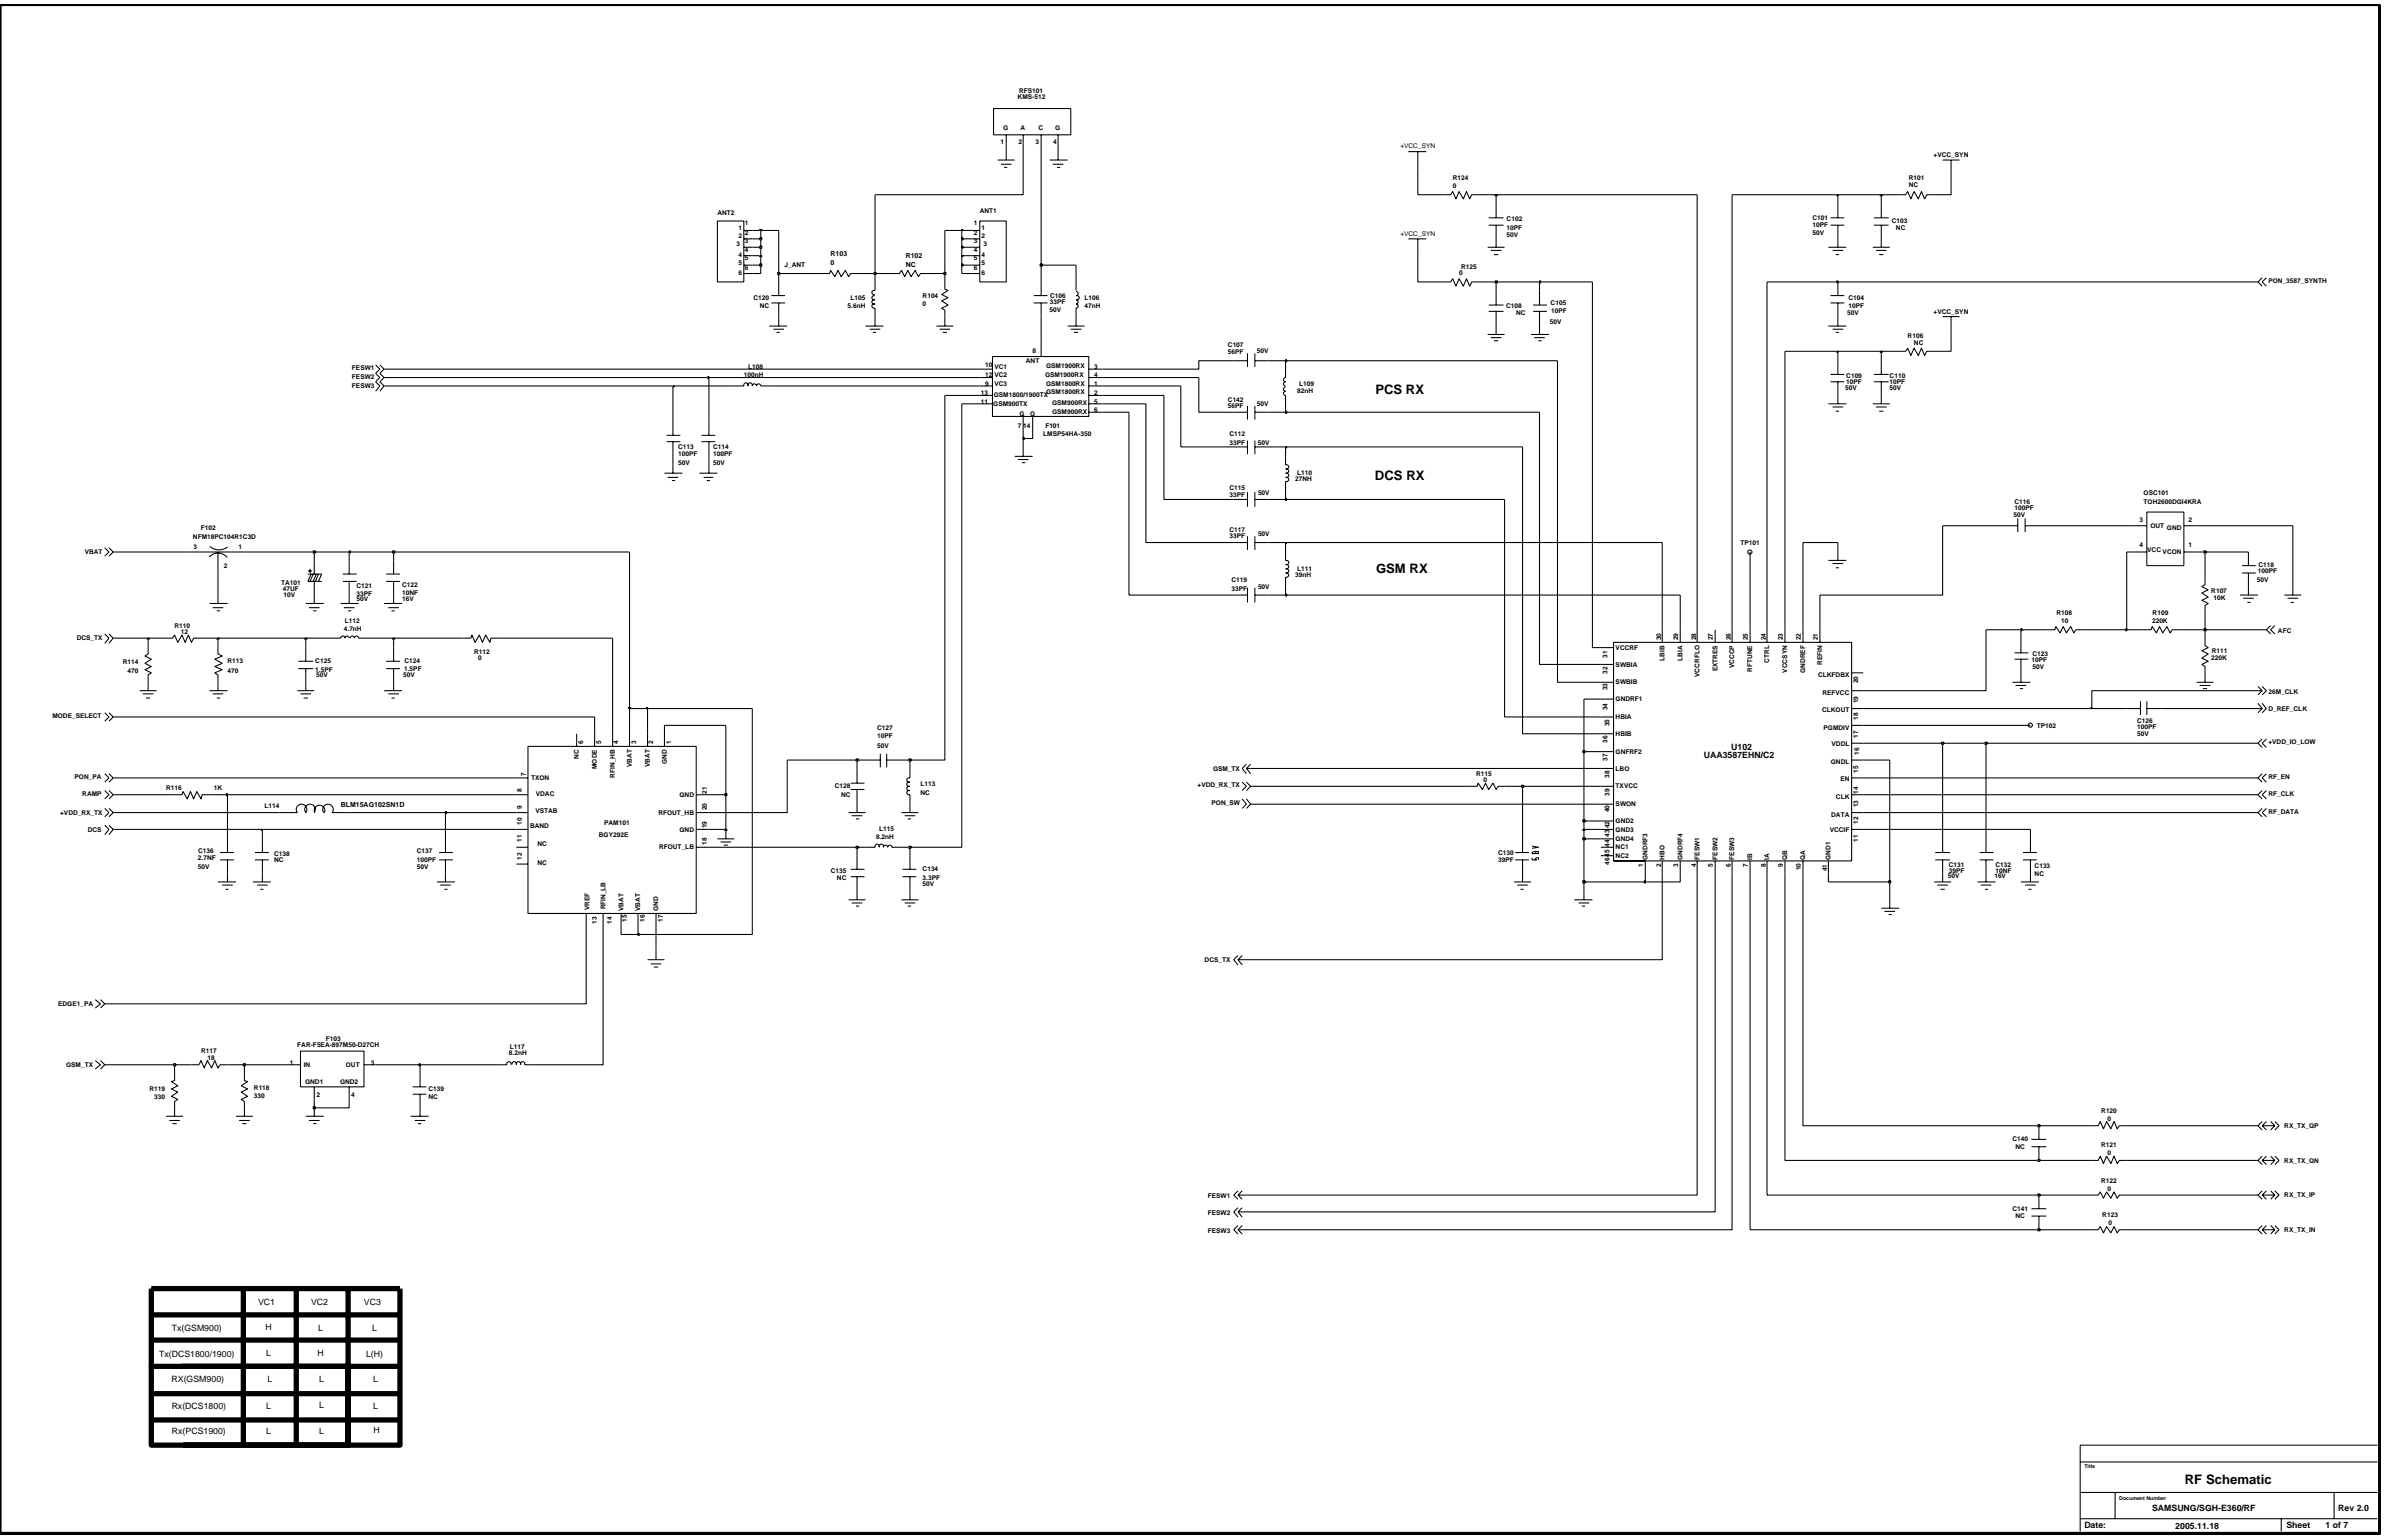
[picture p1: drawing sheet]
<svg xmlns="http://www.w3.org/2000/svg" width="192mm" height="124mm" viewBox="0 0 192 124" stroke-linecap="round" stroke-linejoin="round" font-family="sans-serif">
<defs><g id="words">
<g font-size="1">
<text x="110.7" y="31.7">PCS RX</text>
<text x="110.6" y="38.6">DCS RX</text>
<text x="110.7" y="46.1">GSM RX</text>
<text x="175.8" y="119.4">RF Schematic</text>
</g>
<g font-size=".7">
<text x="137.1" y="61">UAA3587EHN/C2</text>
<text x="139.3" y="60.4">U102</text>
<text x="13.8" y="107.1">Tx(GSM900)</text>
<text x="20.8" y="105">VC1</text>
<text x="21.4" y="107">H</text>
<text x="25" y="105">VC2</text>
<text x="25.6" y="107.1">L</text>
<text x="29.3" y="105">VC3</text>
<text x="29.9" y="107.1">L</text>
<text x="12.8" y="109.2">Tx(DCS1800/1900)</text>
<text x="13.8" y="111.2">RX(GSM900)</text>
<text x="13.8" y="113.4">Rx(DCS1800)</text>
<text x="21.4" y="109.1">L</text>
<text x="21.4" y="113.4">L</text>
<text x="21.5" y="111.2">L</text>
<text x="25.5" y="109.1">H</text>
<text x="25.7" y="113.3">L</text>
<text x="25.7" y="111.2">L</text>
<text x="29.5" y="109.2">L(H)</text>
<text x="30" y="113.4">L</text>
<text x="30" y="111.2">L</text>
<text x="13.8" y="115.4">Rx(PCS1900)</text>
<text x="21.4" y="115.4">L</text>
<text x="25.7" y="115.4">L</text>
<text x="30.1" y="115.3">H</text>
<text x="167.7" y="122.9">Date:</text>
<text x="173.2" y="121.6">SAMSUNG/SGH-E360/RF</text>
<text x="175" y="123">2005.11.18</text>
<text x="184" y="122.9">Sheet</text>
<text x="187.1" y="122.9">1 of 7</text>
<text x="188.2" y="121.6">Rev 2.0</text>
</g>
<g font-size=".6">
<text x="66.8" y="21.3">0</text>
<text x="66.8" y="20.6">R103</text>
<text x="72.9" y="21.5">NC</text>
<text x="72.9" y="20.7">R102</text>
<text x="27.4" y="64.9">BLM15AG102SN1D</text>
</g>
<g font-size=".5">
<text x="80.5" y="11.6">1</text>
<text x="80.7" y="10.4">G</text>
<text x="81.9" y="8">KMS-512</text>
<text x="81.9" y="11.6">2</text>
<text x="82" y="7.5">RFS101</text>
<text x="82.1" y="10.4">A</text>
<text x="83.3" y="11.6">3</text>
<text x="83.6" y="10.4">C</text>
<text x="84.8" y="11.6">4</text>
<text x="84.9" y="10.4">G</text>
<text x="112.7" y="11.9">+VCC_SYN</text>
<text x="57.7" y="17.3">ANT2</text>
<text x="78.8" y="17.1">ANT1</text>
<text x="116.9" y="15.1">0</text>
<text x="116.9" y="14.5">R124</text>
<text x="121.2" y="17.8">C102</text>
<text x="145.8" y="17.7">C101</text>
<text x="152.2" y="17.9">C103</text>
<text x="153.6" y="15">NC</text>
<text x="153.6" y="14.5">R101</text>
<text x="155.6" y="12.6">+VCC_SYN</text>
<text x="59.3" y="19.8">3</text>
<text x="59.4" y="21.3">5</text>
<text x="59.4" y="22.1">6</text>
<text x="59.4" y="18.5">1</text>
<text x="59.4" y="19.2">2</text>
<text x="59.4" y="20.7">4</text>
<text x="59.9" y="20.9">5</text>
<text x="59.9" y="21.7">6</text>
<text x="59.9" y="18.1">1</text>
<text x="59.9" y="18.9">2</text>
<text x="59.9" y="19.6">3</text>
<text x="59.9" y="20.2">4</text>
<text x="63.1" y="21.5">J_ANT</text>
<text x="74.2" y="23.9">R104</text>
<text x="78.4" y="18.1">1</text>
<text x="78.4" y="18.9">2</text>
<text x="78.4" y="19.6">3</text>
<text x="78.4" y="20.2">4</text>
<text x="78.4" y="20.9">5</text>
<text x="78.4" y="21.7">6</text>
<text x="79" y="18.5">1</text>
<text x="79" y="19.1">2</text>
<text x="79" y="20.7">4</text>
<text x="79" y="21.3">5</text>
<text x="79" y="22.1">6</text>
<text x="79.1" y="19.8">3</text>
<text x="84.5" y="24">C106</text>
<text x="112.7" y="19">+VCC_SYN</text>
<text x="117.4" y="22.2">0</text>
<text x="117.6" y="21.7">R125</text>
<text x="121.2" y="19.1">50V</text>
<text x="121.2" y="18.5">10PF</text>
<text x="145.8" y="18.9">50V</text>
<text x="145.8" y="18.3">10PF</text>
<text x="152.6" y="18.5">NC</text>
<text x="182.5" y="22.8">PON_3587_SYNTH</text>
<text x="28.3" y="29.8">FESW1</text>
<text x="60.2" y="29.7">L108</text>
<text x="60.6" y="24.1">C120</text>
<text x="61.1" y="24.8">NC</text>
<text x="68.2" y="24.8">5.6nH</text>
<text x="68.4" y="24.1">L105</text>
<text x="74.2" y="24.6">0</text>
<text x="79.3" y="29.5">10</text>
<text x="80" y="29.7">VC1</text>
<text x="82.5" y="29.2">ANT</text>
<text x="83.1" y="28.4">8</text>
<text x="84.2" y="29.6">GSM1900RX</text>
<text x="84.5" y="25.1">50V</text>
<text x="84.5" y="24.5">33PF</text>
<text x="87.3" y="24.1">L106</text>
<text x="87.3" y="24.8">47nH</text>
<text x="88" y="29.7">3</text>
<text x="98.8" y="28.4">56PF</text>
<text x="98.8" y="27.9">C107</text>
<text x="101.1" y="28.4">50V</text>
<text x="121.2" y="24.8">C108</text>
<text x="122" y="25.4">NC</text>
<text x="124.7" y="26.1">50V</text>
<text x="124.8" y="24.6">C105</text>
<text x="124.8" y="25.2">10PF</text>
<text x="148.6" y="25.3">50V</text>
<text x="148.7" y="24.1">C104</text>
<text x="148.7" y="24.8">10PF</text>
<text x="153.5" y="27.2">R106</text>
<text x="154" y="27.7">NC</text>
<text x="155.6" y="25.2">+VCC_SYN</text>
<text x="28.3" y="31.2">FESW3</text>
<text x="28.3" y="30.5">FESW2</text>
<text x="59.9" y="30.4">100nH</text>
<text x="78.9" y="32.5">11</text>
<text x="78.9" y="31.8">13</text>
<text x="79.3" y="30.4">12 VC2</text>
<text x="79.3" y="31">9</text>
<text x="79.9" y="32.7">GSM900TX</text>
<text x="80" y="32">GSM1800/1900TX</text>
<text x="80" y="31">VC3</text>
<text x="81.9" y="34.4">7</text>
<text x="82" y="33.5">G</text>
<text x="82.3" y="34.4">14</text>
<text x="82.9" y="33.5">G</text>
<text x="83.9" y="35.1">LMSP54HA-350</text>
<text x="84.1" y="30.4">GSM1900RX</text>
<text x="84.1" y="34.4">F101</text>
<text x="84.2" y="31">GSM1800RX</text>
<text x="84.2" y="31.7">GSM1800RX</text>
<text x="84.7" y="32.6">GSM900RX</text>
<text x="84.7" y="33.3">GSM900RX</text>
<text x="88" y="31">1</text>
<text x="88" y="31.8">2</text>
<text x="88" y="30.4">4</text>
<text x="88" y="32.5">5</text>
<text x="88" y="33.2">6</text>
<text x="98.8" y="32.8">56PF</text>
<text x="98.8" y="32.3">C142</text>
<text x="98.9" y="35.8">33PF</text>
<text x="98.9" y="35.1">C112</text>
<text x="101.1" y="32.6">50V</text>
<text x="101.2" y="35.8">50V</text>
<text x="104.4" y="31.6">82nH</text>
<text x="104.5" y="31">L109</text>
<text x="148.5" y="31.4">50V</text>
<text x="148.6" y="30.5">C109</text>
<text x="148.6" y="30.9">10PF</text>
<text x="152" y="31.4">50V</text>
<text x="152.1" y="30.5">C110</text>
<text x="152.1" y="30.9">10PF</text>
<text x="54.6" y="36.7">100PF</text>
<text x="54.6" y="37.4">50V</text>
<text x="54.6" y="36.1">C113</text>
<text x="57.4" y="36.7">100PF</text>
<text x="57.4" y="36.1">C114</text>
<text x="57.4" y="37.4">50V</text>
<text x="98.9" y="39.4">C115</text>
<text x="98.9" y="40">33PF</text>
<text x="101.2" y="39.8">50V</text>
<text x="104.2" y="38.7">27NH</text>
<text x="104.4" y="38.2">L110</text>
<text x="162" y="41.6">50V</text>
<text x="162.1" y="41">100PF</text>
<text x="162.1" y="40.5">C116</text>
<text x="172.1" y="42">3</text>
<text x="172.5" y="39.9">OSC101</text>
<text x="172.5" y="40.5">TOH2600DGI4KRA</text>
<text x="176.1" y="42">2</text>
<text x="6.8" y="44.6">VBAT</text>
<text x="15.5" y="43.4">NFM18PC104R1C3D</text>
<text x="15.6" y="44.1">3</text>
<text x="16.2" y="42.6">F102</text>
<text x="18" y="45.7">2</text>
<text x="19.2" y="44.1">1</text>
<text x="22.6" y="47.1">TA101</text>
<text x="22.8" y="47.6">47UF</text>
<text x="28.7" y="47.3">C121</text>
<text x="28.7" y="48">33PF</text>
<text x="32.4" y="47.9">10NF</text>
<text x="32.4" y="47.2">C122</text>
<text x="98.9" y="42.8">C117</text>
<text x="98.9" y="43.3">33PF</text>
<text x="99.1" y="47.5">33PF</text>
<text x="99.1" y="46.9">C119</text>
<text x="101.2" y="43.1">50V</text>
<text x="101.2" y="47.4">50V</text>
<text x="104.2" y="46.4">39nH</text>
<text x="104.4" y="45.9">L111</text>
<text x="140" y="43.8">TP101</text>
<text x="172.1" y="44">4</text>
<text x="172.8" y="44.4">VCC</text>
<text x="173" y="42.5">OUT</text>
<text x="174" y="44.6">VCON</text>
<text x="174.4" y="42.6">GND</text>
<text x="176.1" y="44">1</text>
<text x="177.9" y="47.7">R107</text>
<text x="181.6" y="46.8">50V</text>
<text x="181.7" y="46.1">100PF</text>
<text x="181.7" y="45.6">C118</text>
<text x="6.2" y="51.5">DCS_TX</text>
<text x="9.9" y="53.4">R114</text>
<text x="14" y="50.5">R110</text>
<text x="14.6" y="51">12</text>
<text x="18.3" y="53.4">R113</text>
<text x="22.8" y="48.1">10V</text>
<text x="25.4" y="53.4">C125</text>
<text x="27.7" y="50.7">4.7nH</text>
<text x="27.8" y="50.2">L112</text>
<text x="28.7" y="48.4">50V</text>
<text x="32.4" y="48.4">16V</text>
<text x="32.5" y="54">1.5PF</text>
<text x="32.5" y="53.3">C124</text>
<text x="38.1" y="52.6">R112</text>
<text x="38.5" y="53.1">0</text>
<text x="129.3" y="52.9" transform="rotate(-90 129.3 52.9)">31</text>
<text x="130" y="53.6">SWBIA</text>
<text x="130" y="52.3">VCCRF</text>
<text x="133.7" y="51.5" transform="rotate(-90 133.7 51.5)">30</text>
<text x="133.9" y="53.2" transform="rotate(-90 133.9 53.2)">LBIB</text>
<text x="135" y="51.5" transform="rotate(-90 135 51.5)">29</text>
<text x="135.4" y="53.2" transform="rotate(-90 135.4 53.2)">LBIA</text>
<text x="136.5" y="51.5" transform="rotate(-90 136.5 51.5)">28</text>
<text x="137.8" y="51.5" transform="rotate(-90 137.8 51.5)">27</text>
<text x="139.3" y="51.5" transform="rotate(-90 139.3 51.5)">26</text>
<text x="139.6" y="53.8" transform="rotate(-90 139.6 53.8)">VCCCP</text>
<text x="140.6" y="51.5" transform="rotate(-90 140.6 51.5)">25</text>
<text x="142.1" y="51.5" transform="rotate(-90 142.1 51.5)">24</text>
<text x="142.4" y="53.3" transform="rotate(-90 142.4 53.3)">CTRL</text>
<text x="143.5" y="51.5" transform="rotate(-90 143.5 51.5)">23</text>
<text x="144.9" y="51.5" transform="rotate(-90 144.9 51.5)">22</text>
<text x="146.3" y="51.5" transform="rotate(-90 146.3 51.5)">21</text>
<text x="146.6" y="53.5" transform="rotate(-90 146.6 53.5)">REFIN</text>
<text x="163.5" y="53.3">10PF</text>
<text x="163.5" y="52.8">C123</text>
<text x="163.5" y="53.8">50V</text>
<text x="165.5" y="49.5">R108</text>
<text x="165.8" y="50.1">10</text>
<text x="173.2" y="50.1">220K</text>
<text x="173.2" y="49.5">R109</text>
<text x="177.9" y="53.1">220K</text>
<text x="178" y="52.5">R111</text>
<text x="178.1" y="48.3">10K</text>
<text x="183.3" y="50.9">AFC</text>
<text x="4.2" y="57.8">MODE_SELECT</text>
<text x="10.3" y="54.1">470</text>
<text x="18.3" y="54.1">470</text>
<text x="25.4" y="54">1.5PF</text>
<text x="25.5" y="54.5">50V</text>
<text x="32.4" y="54.5">50V</text>
<text x="46.9" y="59.9" transform="rotate(-90 46.9 59.9)">6</text>
<text x="48.4" y="59.9" transform="rotate(-90 48.4 59.9)">5</text>
<text x="49.7" y="59.9" transform="rotate(-90 49.7 59.9)">4</text>
<text x="51.2" y="59.9" transform="rotate(-90 51.2 59.9)">3</text>
<text x="52.6" y="59.9" transform="rotate(-90 52.6 59.9)">2</text>
<text x="54" y="59.9" transform="rotate(-90 54 59.9)">1</text>
<text x="70.6" y="58.7">C127</text>
<text x="70.6" y="59.4">10PF</text>
<text x="129.3" y="59.8" transform="rotate(-90 129.3 59.8)">36</text>
<text x="129.3" y="57.2" transform="rotate(-90 129.3 57.2)">34</text>
<text x="129.3" y="55.6" transform="rotate(-90 129.3 55.6)">33</text>
<text x="129.3" y="54.2" transform="rotate(-90 129.3 54.2)">32</text>
<text x="129.5" y="58.4" transform="rotate(-90 129.5 58.4)">35</text>
<text x="130" y="55.1">SWBIB</text>
<text x="130" y="56.4">GNDRF1</text>
<text x="130" y="57.9">HBIA</text>
<text x="130" y="59.2">HBIB</text>
<text x="136.7" y="54.5" transform="rotate(-90 136.7 54.5)">VCCRFLO</text>
<text x="138.2" y="54" transform="rotate(-90 138.2 54)">EXTRES</text>
<text x="141" y="54.1" transform="rotate(-90 141 54.1)">RFTUNE</text>
<text x="143.8" y="54.1" transform="rotate(-90 143.8 54.1)">VCCSYN</text>
<text x="145.3" y="54.1" transform="rotate(-90 145.3 54.1)">GNDREF</text>
<text x="146.3" y="54.5">CLKFDBX</text>
<text x="146.6" y="57.3">CLKOUT</text>
<text x="146.6" y="55.9">REFVCC</text>
<text x="146.7" y="58.7">PGMDIV</text>
<text x="149.5" y="56.6" transform="rotate(-90 149.5 56.6)">19</text>
<text x="149.5" y="59.4" transform="rotate(-90 149.5 59.4)">17</text>
<text x="149.5" y="57.9" transform="rotate(-90 149.5 57.9)">18</text>
<text x="149.5" y="55" transform="rotate(-90 149.5 55)">20</text>
<text x="163.9" y="58.5">TP102</text>
<text x="172" y="58.2">C126</text>
<text x="172" y="59.2">50V</text>
<text x="172" y="58.7">100PF</text>
<text x="182.5" y="59.9">+VDD_IO_LOW</text>
<text x="182.5" y="55.8">26M_CLK</text>
<text x="182.5" y="57.2">D_REF_CLK</text>
<text x="4.8" y="65.6">+VDD_RX_TX</text>
<text x="6" y="62.7">PON_PA</text>
<text x="6.6" y="64">RAMP</text>
<text x="13.4" y="63.6">R116</text>
<text x="17.2" y="63.6">1K</text>
<text x="21.3" y="65">L114</text>
<text x="42" y="65.1" transform="rotate(-90 42 65.1)">9</text>
<text x="42" y="63.7" transform="rotate(-90 42 63.7)">8</text>
<text x="42.3" y="62.4" transform="rotate(-90 42.3 62.4)">7</text>
<text x="42.7" y="62.8">TXON</text>
<text x="43.1" y="65.4">VSTAB</text>
<text x="43.1" y="64">VDAC</text>
<text x="46.6" y="61.1" transform="rotate(-90 46.6 61.1)">NC</text>
<text x="48" y="61.9" transform="rotate(-90 48 61.9)">MODE</text>
<text x="49.5" y="62.6" transform="rotate(-90 49.5 62.6)">RFIN_HB</text>
<text x="50.8" y="61.7" transform="rotate(-90 50.8 61.7)">VBAT</text>
<text x="52.3" y="61.7" transform="rotate(-90 52.3 61.7)">VBAT</text>
<text x="53" y="65.6">RFOUT_HB</text>
<text x="53.6" y="61.5" transform="rotate(-90 53.6 61.5)">GND</text>
<text x="54.7" y="64.1">GND</text>
<text x="56.9" y="65.2" transform="rotate(-90 56.9 65.2)">20</text>
<text x="56.9" y="63.8" transform="rotate(-90 56.9 63.8)">21</text>
<text x="67.2" y="63.4">C128</text>
<text x="67.7" y="64.1">NC</text>
<text x="70.6" y="60.2">50V</text>
<text x="74.1" y="63.9">NC</text>
<text x="74.1" y="63.3">L113</text>
<text x="96.4" y="63.4">+VDD_RX_TX</text>
<text x="97.5" y="64.8">PON_SW</text>
<text x="97.6" y="62">GSM_TX</text>
<text x="118.8" y="62.4">R115</text>
<text x="119.4" y="62.9">0</text>
<text x="129.3" y="61.2" transform="rotate(-90 129.3 61.2)">37</text>
<text x="129.5" y="65.4" transform="rotate(-90 129.5 65.4)">40</text>
<text x="129.5" y="64" transform="rotate(-90 129.5 64)">39</text>
<text x="129.5" y="62.6" transform="rotate(-90 129.5 62.6)">38</text>
<text x="130" y="64.9">SWON</text>
<text x="130" y="63.4">TXVCC</text>
<text x="130" y="62">LBO</text>
<text x="130" y="60.6">GNFRF2</text>
<text x="147.3" y="61.5">GNDL</text>
<text x="147.4" y="65.7">DATA</text>
<text x="147.4" y="60.1">VDDL</text>
<text x="147.7" y="64.3">CLK</text>
<text x="148.1" y="62.8">EN</text>
<text x="149.5" y="64.9" transform="rotate(-90 149.5 64.9)">13</text>
<text x="149.5" y="63.8" transform="rotate(-90 149.5 63.8)">14</text>
<text x="149.5" y="62.2" transform="rotate(-90 149.5 62.2)">15</text>
<text x="149.6" y="60.7" transform="rotate(-90 149.6 60.7)">16</text>
<text x="182.5" y="65.5">RF_DATA</text>
<text x="182.5" y="62.7">RF_EN</text>
<text x="182.5" y="64">RF_CLK</text>
<text x="7.1" y="66.9">DCS</text>
<text x="15.9" y="69.9">50V</text>
<text x="15.9" y="69.2">2.7NF</text>
<text x="15.9" y="68.7">C136</text>
<text x="22.1" y="69.3">NC</text>
<text x="22.1" y="68.8">C138</text>
<text x="33.5" y="69.9">50V</text>
<text x="33.5" y="68.7">C137</text>
<text x="33.5" y="69.3">100PF</text>
<text x="42" y="69.2" transform="rotate(-90 42 69.2)">12</text>
<text x="42" y="67.7" transform="rotate(-90 42 67.7)">11</text>
<text x="42" y="66.4" transform="rotate(-90 42 66.4)">10</text>
<text x="42.7" y="66.7">BAND</text>
<text x="43.3" y="68.1">NC</text>
<text x="43.3" y="69.6">NC</text>
<text x="48.2" y="67.3">BGY292E</text>
<text x="48.6" y="66.4">PAM101</text>
<text x="53" y="68.3">RFOUT_LB</text>
<text x="54.7" y="66.9">GND</text>
<text x="56.9" y="68" transform="rotate(-90 56.9 68)">18</text>
<text x="56.9" y="66.6" transform="rotate(-90 56.9 66.6)">19</text>
<text x="66.8" y="70.3">C135</text>
<text x="67.3" y="70.8">NC</text>
<text x="70.5" y="67.5">8.2nH</text>
<text x="70.7" y="66.9">L115</text>
<text x="74.2" y="71.3">50V</text>
<text x="74.2" y="70.1">C134</text>
<text x="74.2" y="70.8">3.3PF</text>
<text x="120.6" y="68.8">C130</text>
<text x="120.6" y="69.3">39PF</text>
<text x="129.5" y="69.6" transform="rotate(-90 129.5 69.6)">46</text>
<text x="129.5" y="68.9" transform="rotate(-90 129.5 68.9)">45</text>
<text x="129.5" y="68.2" transform="rotate(-90 129.5 68.2)">44</text>
<text x="129.5" y="67.3" transform="rotate(-90 129.5 67.3)">43</text>
<text x="129.5" y="66.6" transform="rotate(-90 129.5 66.6)">42</text>
<text x="130" y="68.3">NC1</text>
<text x="130" y="69">NC2</text>
<text x="130" y="66.2">GND2</text>
<text x="130" y="66.9">GND3</text>
<text x="130" y="67.7">GND4</text>
<text x="132.2" y="69.7" transform="rotate(-90 132.2 69.7)">1</text>
<text x="132.6" y="69.2" transform="rotate(-90 132.6 69.2)">GNDRF3</text>
<text x="133.7" y="69.7" transform="rotate(-90 133.7 69.7)">2</text>
<text x="133.9" y="69.2" transform="rotate(-90 133.9 69.2)">HBO</text>
<text x="135" y="69.7" transform="rotate(-90 135 69.7)">3</text>
<text x="135.4" y="69.2" transform="rotate(-90 135.4 69.2)">GNDRF4</text>
<text x="136.5" y="69.7" transform="rotate(-90 136.5 69.7)">4</text>
<text x="136.7" y="69.2" transform="rotate(-90 136.7 69.2)">FESW1</text>
<text x="137.8" y="69.7" transform="rotate(-90 137.8 69.7)">5</text>
<text x="138.2" y="69.2" transform="rotate(-90 138.2 69.2)">FESW2</text>
<text x="139.3" y="69.7" transform="rotate(-90 139.3 69.7)">6</text>
<text x="139.6" y="69.2" transform="rotate(-90 139.6 69.2)">FESW3</text>
<text x="140.6" y="69.7" transform="rotate(-90 140.6 69.7)">7</text>
<text x="141" y="69.2" transform="rotate(-90 141 69.2)">IB</text>
<text x="142.1" y="69.7" transform="rotate(-90 142.1 69.7)">8</text>
<text x="142.4" y="69.2" transform="rotate(-90 142.4 69.2)">IA</text>
<text x="143.5" y="69.7" transform="rotate(-90 143.5 69.7)">9</text>
<text x="143.8" y="69.2" transform="rotate(-90 143.8 69.2)">QB</text>
<text x="144.9" y="70" transform="rotate(-90 144.9 70)">10</text>
<text x="145.3" y="69.2" transform="rotate(-90 145.3 69.2)">QA</text>
<text x="147" y="70.1" transform="rotate(-90 147 70.1)">41</text>
<text x="147.2" y="66.9">VCCIF</text>
<text x="147.3" y="69.2" transform="rotate(-90 147.3 69.2)">GND1</text>
<text x="149.5" y="67.7" transform="rotate(-90 149.5 67.7)">11</text>
<text x="149.5" y="66.3" transform="rotate(-90 149.5 66.3)">12</text>
<text x="156.7" y="70.6">50V</text>
<text x="156.8" y="70.3">39PF</text>
<text x="156.8" y="69.8">C131</text>
<text x="160.5" y="70.6">16V</text>
<text x="160.6" y="70.3">10NF</text>
<text x="160.6" y="69.8">C132</text>
<text x="163.7" y="70.4">NC</text>
<text x="163.7" y="69.9">C133</text>
<text x="47.4" y="73.2" transform="rotate(-90 47.4 73.2)">VREF</text>
<text x="48" y="74.3" transform="rotate(-90 48 74.3)">13</text>
<text x="48.7" y="73.2" transform="rotate(-90 48.7 73.2)">RFIN_LB</text>
<text x="49.2" y="74.3" transform="rotate(-90 49.2 74.3)">14</text>
<text x="50.2" y="73.3" transform="rotate(-90 50.2 73.3)">VBAT</text>
<text x="50.4" y="74.2" transform="rotate(-90 50.4 74.2)">15</text>
<text x="51.5" y="73.3" transform="rotate(-90 51.5 73.3)">VBAT</text>
<text x="51.9" y="74.2" transform="rotate(-90 51.9 74.2)">16</text>
<text x="53" y="73.3" transform="rotate(-90 53 73.3)">GND</text>
<text x="53.3" y="74.2" transform="rotate(-90 53.3 74.2)">17</text>
<text x="96.9" y="77.4">DCS_TX</text>
<text x="4.7" y="80.9">EDGE1_PA</text>
<text x="26.2" y="83.7">F103</text>
<text x="5.3" y="85.8">GSM_TX</text>
<text x="12" y="87.8">R119</text>
<text x="12.4" y="88.5">330</text>
<text x="16.2" y="84.7">R117</text>
<text x="16.7" y="85.3">18</text>
<text x="20.4" y="88.4">330</text>
<text x="20.4" y="87.7">R118</text>
<text x="23.3" y="85.7">1</text>
<text x="23.9" y="84.2">FAR-F5EA-897M50-D27CH</text>
<text x="24.4" y="85.8">IN</text>
<text x="24.6" y="87.2">GND1</text>
<text x="25.5" y="88.3">2</text>
<text x="27.4" y="87.2">GND2</text>
<text x="27.8" y="85.8">OUT</text>
<text x="28.3" y="88.3">4</text>
<text x="29.8" y="85.7">3</text>
<text x="34.5" y="88.5">NC</text>
<text x="34.5" y="87.8">C139</text>
<text x="41" y="84.9">8.2nH</text>
<text x="41" y="84.4">L117</text>
<text x="169.1" y="89.6">R120</text>
<text x="161.9" y="91.8">C140</text>
<text x="162.2" y="92.4">NC</text>
<text x="169.1" y="92.3">R121</text>
<text x="169.1" y="95.2">R122</text>
<text x="169.6" y="92.9">0</text>
<text x="169.6" y="95.8">0</text>
<text x="169.6" y="90.2">0</text>
<text x="183.8" y="93.5">RX_TX_QN</text>
<text x="183.8" y="90.7">RX_TX_QP</text>
<text x="97.2" y="96.4">FESW1</text>
<text x="97.2" y="97.8">FESW2</text>
<text x="97.2" y="99.2">FESW3</text>
<text x="161.9" y="97.4">C141</text>
<text x="162.2" y="98">NC</text>
<text x="169.2" y="97.9">R123</text>
<text x="169.7" y="98.6">0</text>
<text x="183.8" y="99.1">RX_TX_IN</text>
<text x="183.8" y="96.3">RX_TX_IP</text>
</g>
<g font-size=".4">
<text x="167.7" y="118.1">Title</text>
<text x="170.5" y="120.7">Document Number</text>
</g>
</g></defs>
<g fill="none" stroke="#000" stroke-width=".08">
<path d="M57.7 17.8h2.2v4.9h-2.2zM59.9 19.9h.6M59.9 19.2h.6M59.9 18.5h.6M78.2 19.9h.6M78.2 19.2h.6M78.2 18.5h.6M78.8 17.8h2.2v4.9h-2.2zM79.9 8.7h6.3v2.1h-6.3zM80.3 12.9h1.3M80.5 13.2h.9M80.8 13.5h.3"/>
<path d="M81 10.8v.7M81 12.2v.7M82.3 10.8v.7M83.8 10.8v.7M84.5 12.9h1.4M84.7 13.2h.9M85.1 13.5h.2M85.1 10.8v.7M85.1 12.2v.7M113.3 19.2h1.5M113.3 12.2h1.5M114.1 12.2v1.4"/>
<path d="M114.1 19.2v1.4M116.1 15.7h.6l.2-.3 .3 .6 .2-.6 .3 .6 .3-.6 .3 .6 .1-.3h.5M119.7 19.9h1.4M119.8 18.1h1.2M119.8 17.5h1.2M120.4 16.4v1.1M120.4 18.1v1.8M147.1 19.9h1.5M147.3 18.1h1.1M147.3 17.5h1.1M147.9 16.4v1.1M147.9 18.1v1.8"/>
<path d="M150.7 19.9h1.4M150.8 18.1h1.2M150.8 17.5h1.2M151.4 16.4v1.1M151.4 18.1v1.8M152.8 15.7h.5l.2-.3 .3 .6 .2-.6 .4 .6 .2-.6 .3 .6 .1-.3h.6M156.3 12.9h1.4M157 12.9v1.4M30.2 29.4l.4 .3-.4 .3 .4 .4-.4 .3 .4 .4-.4 .4M30.6 29.4l.3 .3-.3 .3 .3 .4-.3 .3 .3 .4-.3 .4M53.5 38.1h1.4M53.6 35h1.1"/>
<path d="M53.6 35.5h1.1M53.7 38.4h.9M54.1 38.7h.2M54.1 33.9v1.1M54.1 35.5v1.2M54.1 37.4v.7M56.3 38.1h1.4M56.4 35h1.2M56.4 35.5h1.2M56.6 38.4h.8M56.9 38.7h.2M57 33.9v1.1"/>
<path d="M57 35.5v1.2M57 37.4v.7M59.1 31.1h.8M59.9 20.6h.6M59.9 21.3h.6M59.9 22h.6M59.9 31v-.1l.1-.1 .1 .1 .1 .1M60.2 31v-.1l.2-.1 .1 .1v.1M60.5 31.1l.2-.2 .2 .2 .1-.2 .2 .2h.7M61.9 26.2h1.4M62.1 24.4h1.1M62.1 23.8h1.1"/>
<path d="M62.2 26.5h.9M62.5 26.7h.2M62.7 22.7v1.1M62.7 24.4v1.8M66.2 22h.5l.1-.2 .4 .5 .2-.5 .3 .5 .3-.5 .3 .5 .2-.3h.5M69.6 26.2h1.5M70 26.5h.8M70.2 26.7h.3M70.4 24.5h-.2v.1v.1l.2 .1M70.4 23.8h-.2v.2v.1h.2M70.4 24.1l-.2 .1v.1v.1h.2M70.4 22.7v.7h-.2v.1v.1l.2 .1"/>
<path d="M70.4 24.8v1.4M71.8 22h.6l.1-.2 .3 .5 .2-.5 .3 .5 .3-.5 .3 .5 .2-.3h.5M75.3 26.2h1.4M75.6 26.5h.9M75.9 26.7h.3M76 22.7v.6l.3 .1-.5 .3 .5 .3-.5 .2 .5 .3-.5 .3 .2 .2v1.2M78.2 20.6h.6M78.2 21.3h.6M78.2 22h.6M78.8 31.1h1.1M78.8 32.5h1.1M78.8 29.7h1.1"/>
<path d="M78.8 31.8h1.1M78.8 30.4h1.1M79.9 28.7h7.7v4.8h-7.7zM81.6 36.7h1.5M81.9 37h.9M82.2 37.2h.3M82.3 33.4v1.2M82.3 36v.7M83.1 33.5v1.1M83.2 24.4h1.1M83.2 23.8h1.1M83.8 22.7v1.1"/>
<path d="M83.8 24.4v1.1M83.8 27.6v1.1M85.9 26.2h1.4M86.2 26.5h.8M86.4 26.7h.4M86.6 23.4l.2 .2-.2 .2h.2v.2v.1h-.2M86.6 24.1l.2 .2-.2 .2 .2 .1-.2 .2v1.4M86.6 22.7v.7M87.6 31.1h1.1M87.6 32.5h1.1M87.6 29.7h1.1M87.6 31.8h1.1"/>
<path d="M87.6 30.4h1.1M87.6 33.2h1.1M99.3 36h1.1M99.3 33.2h1.1M99.3 29h1.1M100.4 28.4v1.1M100.4 32.7v1.1M100.4 35.5v1M100.4 39.6v1.2M101 36h1.1M101 28.4v1.1M101 32.7v1.1"/>
<path d="M101 35.5v1M101 39.6v1.2M101 33.2h1.1M101 29h1.1M103.4 29.7v.7l-.1 .1 .1 .2-.1 .2 .1 .2M103.4 31.1l-.1 .2 .1 .2-.1 .1 .1 .2v.7M103.4 36.7v.7M103.4 38.7v.8M103.5 37.4h.1l.1 .2-.1 .1h-.1M103.5 38.1h.1l.1 .1-.1 .2h-.1M103.5 37.8h.1l.1 .1-.1 .1-.1 .1M103.5 38.4l.1 .1 .1 .1-.1 .1h-.1"/>
<path d="M116.1 22.7h.6l.2-.3 .3 .6 .2-.6 .3 .6 .3-.6 .3 .6 .1-.3h.5M119.7 26.9h1.4M119.8 25.1h1.2M119.8 24.5h1.2M120 20.1h.8M120 27.2h.8M120.2 20.5h.4M120.2 27.4h.4M120.4 23.4v1.1M120.4 25.1v1.8M123.2 26.9h1.4M123.4 25.1h1.1"/>
<path d="M123.4 24.5h1.1M123.5 27.2h.8M123.8 27.4h.2M123.9 23.4v1.1M123.9 25.1v1.8M147.1 26.2h1.5M147.1 32.5h1.5M147.3 24.4h1.1M147.3 23.8h1.1M147.3 30.7h1.1M147.3 30.1h1.1M147.5 20.1h.8"/>
<path d="M147.5 26.5h.8M147.5 32.7h.8M147.7 20.5h.3M147.7 26.7h.3M147.7 33.1h.3M147.9 22.7v1.1M147.9 24.4v1.8M147.9 29v1.1M147.9 30.7v1.8M150.7 32.5h1.4M150.8 30.7h1.2M150.8 30.1h1.2"/>
<path d="M151 20.1h.8M151 32.7h.8M151.2 20.5h.3M151.2 33.1h.3M151.4 29v1.1M151.4 30.7v1.8M152.8 28.3h.5l.2-.3 .3 .6 .2-.6 .4 .6 .2-.6 .3 .6 .1-.3h.6M156.3 25.5h1.4M157 25.5v1.4M182 22.3l-.3 .4 .3 .3M182.4 22.3l-.4 .4 .4 .3M8.4 57.3l.4 .4-.4 .3"/>
<path d="M8.4 44.1l.4 .3-.4 .4M8.4 51l.4 .3-.4 .5M8.8 44.1l.3 .3-.3 .4M8.8 57.3l.3 .4-.3 .3M8.8 51l.3 .3-.3 .5M11.2 55.6h1.4M11.5 55.8h.8M11.7 56.2h.4M11.9 52.1v.5l-.2 .2 .5 .2-.5 .4 .5 .2-.5 .3 .5 .2-.3 .2v1.3M13.4 51.3h.5l.1-.2 .3 .6 .3-.6 .3 .6 .3-.6 .2 .6 .2-.4h.6M15.4 44.4h4.3M16.8 44.8a.94 .94 0 0 1 1.5 .1"/>
<path d="M16.9 48.6h1.4M16.9 55.6h1.4M16.9 44a1.11 1.11 0 0 0 1.4 0M17.1 48.9h.9M17.1 55.8h.9M17.5 49.1h.2M17.5 56.2h.2M17.5 52.1v.5l.4 .2-.6 .2 .6 .4-.6 .2 .6 .3-.6 .2 .2 .2v1.3M17.5 44.5v1.3M17.5 47.9v.7M23.9 55.6h1.4M24 53.8h1.2"/>
<path d="M24 53.2h1.2M24.2 55.8h.8M24.4 56.2h.4M24.6 48.6h1.5M24.6 52.1v1.1M24.6 53.8v1.8M24.8 46.2h1.1l-.3 .6M24.8 45.9h.3M24.9 48.9h.8M24.9 45.8v.3M25 46.2l-.2 .6h1.1M25.2 49.1h.3"/>
<path d="M25.2 46.2l-.3 .6M25.3 45.1v1.1M25.3 46.8v1.8M25.5 46.2l-.3 .6M25.6 46.2l-.2 .6M26.7 51.3h.7l.2-.1 .2 .1 .1-.1 .2 .1M27.4 48.6h1.5M27.6 46.8h1.1M27.6 46.2h1.1M27.7 48.9h.8M28 49.1h.3M28.1 45.1v1.1"/>
<path d="M28.1 46.8v1.8M28.2 51.3l.2-.1 .1 .1 .2-.1 .2 .1h.6M30.9 48.6h1.5M30.9 55.6h1.5M31.1 53.8h1.1M31.1 53.2h1.1M31.1 46.8h1.1M31.1 46.2h1.1M31.2 48.9h.9M31.2 55.8h.9M31.5 49.1h.3M31.5 56.2h.3"/>
<path d="M31.7 45.1v1.1M31.7 46.8v1.8M31.7 52.1v1.1M31.7 53.8v1.8M37.3 51.3h.6l.1-.2 .2 .6 .4-.6 .2 .6 .3-.6 .3 .6 .1-.4h.6M46.4 59v1.1M47.8 59v1.1M49.3 59v1.1M50.7 59v1.1M52.1 59v1.1M53.5 59v1.1M99.3 47.9h1.1"/>
<path d="M99.3 40.2h1.1M99.3 43.7h1.1M100.4 43.1v1.1M100.4 47.3v1.2M101 47.9h1.1M101 43.1v1.1M101 47.3v1.2M101 40.2h1.1M101 43.7h1.1M103.4 44.4v.7M103.4 46.4v.8M103.5 45.1h.1l.1 .2-.1 .1h-.1"/>
<path d="M103.5 45.8h.1l.1 .1-.1 .2h-.1M103.5 45.4l.1 .1 .1 .1-.1 .1h-.1M103.5 46.1l.1 .1 .1 .1-.1 .1h-.1M128.8 59h1M128.8 57.7h1M128.8 56.2h1M128.8 54.9h1M128.8 53.5h1M128.8 52.1h1M133.8 50.7v1M135.2 50.7v1M136.6 50.7v1"/>
<path d="M138 50.7v1M139.4 50.7v1M140.8 50.7v1M142.2 50.7v1M143.6 50.7v1M145.1 50.7v1M146.4 50.7v1M147.1 45.1h1.5M147.5 45.3h.8M147.7 45.7h.3M147.9 44.4v.7M149 57h.9"/>
<path d="M149 54.1h.9M149 59.8h.9M149 55.6h.9M149 58.4h.9M161.3 42.3h1.1M161.9 54.9h1.5M162.1 52.5h1.1M162.1 53h1.1M162.2 55.1h.8M162.4 41.7v1.1M162.5 55.4h.3M162.6 51.3v1.2"/>
<path d="M162.6 53v1.9M163 42.3h1.1M163 41.7v1.1M164.7 50.7h.6l.1-.3 .4 .5 .2-.5 .3 .5 .3-.5 .3 .5 .1-.2h.6M171.1 57h1.1M171.8 42.3h.9M171.8 44.4h.9M172.2 56.4v1.1M172.5 50.7h.6l.1-.3 .3 .5 .3-.5 .2 .5 .4-.5 .2 .5 .2-.2h.5M172.7 41.2h3v4.3h-3zM172.7 57h1.2M172.7 56.4v1.1"/>
<path d="M175.7 42.3h1M175.7 44.4h1M176.7 54.9h1.4M177 55.1h.9M177.3 55.4h.3M177.4 51.3v.6l.3 .2-.5 .3 .5 .2-.5 .4 .5 .2-.5 .3 .2 .1v1.3M177.4 46.4v.6l-.2 .2 .5 .3-.5 .2 .5 .3-.5 .3 .5 .3-.3 .1v.6M180.2 47.9h1.5M180.4 46.1h1.1M180.4 45.5h1.1M180.5 48.1h.8M180.8 48.5h.3"/>
<path d="M180.9 44.4v1.1M180.9 46.1v1.8M181.7 57h.3M181.7 55.6h.3M181.7 55.2l.3 .4M181.7 56.6l.3 .4M182 59.5l-.3 .3 .3 .3M182 55.2l.4 .4-.4 .3M182 55.6l-.3 .3M182 56.6l.4 .4-.4 .3M182 57l-.3 .3M182.4 59.5l-.4 .3 .4 .3"/>
<path d="M182.7 50.3l-.3 .4 .3 .3M183 50.3l-.3 .4 .3 .3M183.8 47.9h1.4M184.1 48.1h.8M184.3 48.5h.3M184.5 47.2v.7M8.4 63.6l.4 .3-.4 .4M8.4 66.4l.4 .3-.4 .5M8.4 62.3l.4 .3-.4 .3M8.4 65l.4 .4-.4 .3M8.8 66.4l.3 .3-.3 .5M8.8 62.3l.3 .3-.3 .3"/>
<path d="M8.8 63.6l.3 .3-.3 .4M8.8 65l.3 .4-.3 .3M14 63.9h.6l.1-.2 .4 .6 .2-.6 .3 .6 .2-.6 .4 .6 .1-.4h.6M17.5 71h1.5M17.7 69.2h1.1M17.7 68.6h1.1M17.9 71.2h.8M18.1 71.6h.3M18.3 67.5v1.1M18.3 69.2v1.8M20.3 71h1.5M20.5 69.2h1.1"/>
<path d="M20.5 68.6h1.1M20.7 71.2h.8M20.9 71.6h.3M21.1 67.5v1.1M21.1 69.2v1.8M22.5 65.4h1.4a.42 .42 0 0 1 .1-.6 .42 .42 0 0 1 .6 0 .42 .42 0 0 1 0 .6 .42 .42 0 0 1 .1-.6 .42 .42 0 0 1 .5 0 .42 .42 0 0 1 .1 .6M25.3 65.4a.42 .42 0 0 1 .4-.6 .42 .42 0 0 1 .4 .6M28.1 65.4h-1.4a.42 .42 0 0 0 0-.6 .42 .42 0 0 0-.6 0 .42 .42 0 0 0 0 .6M35.2 71h1.4M35.3 69.2h1.1M35.3 68.6h1.1M35.4 71.2h.9"/>
<path d="M35.8 71.6h.2M35.8 67.5v1.1M35.8 69.2v1.8M41.5 65.4h1M41.5 62.6h1M41.5 63.9h1M41.5 66.7h1M41.5 68.2h1M41.5 69.5h1M42.5 60.1h13.5v13.4h-13.5zM47.2 73.5v.9M48.5 73.5v.9"/>
<path d="M50 73.5v.9M51.3 73.5v.9M52.1 77.2h1.4M52.4 77.6h.8M52.6 77.8h.4M52.8 73.5v.9M52.8 76.5v.7M56 65.4h1M56 63.9h1M56 66.7h1M56 68.2h1M57.7 67.5h1.4"/>
<path d="M58 67.7h.8M58.2 68h.4M58.4 66.7v.8M68.3 72.4h1.3M68.3 65.4h1.3M68.5 70.5h1.1M68.5 69.9h1.1M68.5 63.5h1.1M68.5 63h1.1M68.5 72.7h.9M68.5 65.6h.9M68.9 72.9h.2"/>
<path d="M68.9 65.9h.2M69 61.8v1.2M69 63.5v1.9M69 68.8v1.1M69 70.5v1.9M69.6 61.2h1.2M69.6 68.2h.8M70.4 68.2l.1-.2 .1-.1 .1 .1v.2M70.8 68.2v-.2l.1-.1 .1 .1 .1 .2M70.8 60.6v1.1M71.1 68.2l.2-.2 .1 .2 .2-.2 .2 .2h.7M71.3 61.2h1.2"/>
<path d="M71.3 60.6v1.1M72.5 72.4h1.4M72.5 65.4h1.4M72.6 70.5h1.1M72.6 69.9h1.1M72.8 72.7h.8M72.8 65.6h.8M73 72.9h.3M73 65.9h.3M73.2 63.6l-.2 .1v.1v.1h.2M73.2 62.9l-.2 .1v.1v.1h.2M73.2 63.3h-.2v.1v.2h.2"/>
<path d="M73.2 62.6h-.2v.2v.1h.2M73.2 61.8v.8M73.2 63.9v1.5M73.2 68.8v1.1M73.2 70.5v1.9M99.6 76.9l-.3 .3 .3 .4M99.6 77.2h.4M100 76.9l-.4 .3 .4 .4M100 64.3l.3 .4-.3 .3M100 62.9l.3 .4-.3 .3M100.3 61.5l-.3 .3 .3 .5M100.3 61.8l.3 .5"/>
<path d="M100.3 61.8h.3M100.3 62.9l.3 .4-.3 .3M100.3 64.3l.3 .4-.3 .3M100.6 61.5l-.3 .3M118.3 63.3h.6v-.3l.4 .5 .2-.5 .3 .5 .3-.5 .3 .5 .2-.2h.5M121.8 71h1.4M121.9 69.2h1.1M121.9 68.6h1.1M122.1 71.2h.8M122.3 71.6h.3M122.5 67.5v1.1M122.5 69.2v1.8"/>
<path d="M126.7 72.4h1.4M127 72.7h.9M127.3 72.9h.2M127.5 71.6v.8M128.8 61.8h1M128.8 67.5h1M128.8 60.5h1M128.8 64.7h1M128.8 63.3h1M128.8 66.1h1M128.8 66.7h1M128.8 68.2h1"/>
<path d="M128.8 68.8h1M129.8 69.3h19.2v-17.6h-19.2v17.6h2.6v1M133.8 69.3v1M135.2 69.3v1M136.6 69.3v1M138 69.3v1M139.4 69.3v29.6h-39.8M140.8 69.3v29.6h23.3v-1.1M142.2 69.3v1M143.6 69.3v1M145.1 69.3v1M147.1 69.3v1"/>
<path d="M149 61.2h.9M149 65.4h.9M149 62.6h.9M149 63.9h.9M149 66.7h.9M151.4 73.1h1.4M151.6 73.3h.9M152 73.6h.2M152.1 72.4v.7M155.6 71h1.4M155.7 69.2h1.2M155.7 68.6h1.2"/>
<path d="M155.9 71.2h.8M156.1 71.6h.4M156.3 67.5v1.1M156.3 69.2v1.8M159.1 71h1.5M159.3 69.2h1.1M159.3 68.6h1.1M159.4 71.2h.8M159.7 71.6h.3M159.8 67.5v1.1M159.8 69.2v1.8M162.6 71h1.5"/>
<path d="M162.8 69.2h1.1M162.8 68.6h1.1M163 71.2h.8M163.2 71.6h.3M163.4 67.5v1.1M163.4 69.2v1.8M182 63.6l-.3 .3 .3 .4M182 65l-.3 .4 .3 .3M182 62.3l-.3 .3 .3 .3M182.4 63.6l-.4 .3 .4 .4M182.4 65l-.4 .4 .4 .3M182.4 62.3l-.4 .3 .4 .3"/>
<path d="M7.7 80.4l.4 .4-.4 .3M7.7 85.3l.4 .4-.4 .3M8.1 80.4l.3 .4-.3 .3M8.1 85.3l.3 .4-.3 .3M13.4 89.8h1.3M13.6 90.2h.9M13.9 90.4h.3M14 86.3v.6l-.2 .1 .5 .4-.5 .2 .5 .3-.5 .3 .5 .3-.3 .1v1.2M15.4 85.7h.6l.2-.4 .2 .6 .3-.6 .3 .6 .3-.6 .2 .6 .2-.2h.6M19 89.8h1.3M19.2 90.2h.9M19.5 90.4h.3"/>
<path d="M19.7 86.3v.6l.2 .1-.5 .4 .5 .2-.5 .3 .5 .3-.5 .3 .3 .1v1.2M23.2 85.7h1M24.2 84.6h5.1v2.8h-5.1zM24.6 89.8h1.5M24.9 90.2h.8M25.2 90.4h.3M25.3 87.4v1.1M25.3 89.1v.7M28.1 87.4v1.1M29.3 85.7h.9M33 89.8h1.5M33.2 88h1.1"/>
<path d="M33.2 87.4h1.1M33.4 90.2h.8M33.6 90.4h.3M33.8 86.3v1.1M33.8 88v1.8M40.1 85.7h.7M40.8 85.7v-.2l.2-.1 .1 .1v.2M41.2 85.6l.1-.1 .1-.1 .1 .1v.2M41.6 85.7v-.2l.1-.1 .1 .1 .1 .2M41.9 85.7v-.2l.2-.1 .1 .1v.2M42.2 85.7h.7M99.6 97.2l-.3 .3 .3 .4"/>
<path d="M99.6 97.5l.4 .4M99.6 97.5h.4M99.6 96.2h.4M99.6 98.6l-.3 .3 .3 .4M99.6 95.8l-.3 .4 .3 .3M100 98.6l-.4 .3 .4 .4M100 95.8l-.4 .4 .4 .3M100 97.2l-.4 .3M163.5 91.7h1.2M163.5 92.3h1.2M163.5 97.3h1.2M163.5 97.8h1.2"/>
<path d="M164.1 90.6v1.1M164.1 92.3v1.1M164.1 96.2v1.1M168.3 96.2h.5l.2-.3 .3 .5 .2-.5 .4 .5 .2-.5 .3 .5 .1-.2h.6M168.3 93.4h.5l.2-.4 .3 .6 .2-.6 .4 .6 .2-.6 .3 .6 .1-.2h.6M168.3 98.9h.5l.2-.2 .3 .5 .2-.5 .4 .5 .2-.5 .3 .5 .1-.3h.6M168.3 90.6h.5l.2-.4 .3 .6 .2-.6 .4 .6 .2-.6 .3 .6 .1-.2h.6M182 96.2h1M182 98.9h1M182 98.6l-.3 .3 .3 .4M182 98.9l.4 .4M182 93.4h1"/>
<path d="M182 95.8l-.3 .4 .3 .3M182 96.2l.4 .3M182 93l-.3 .4 .3 .3M182 93.4l.4 .3M182 90.6h1M182 90.2l-.3 .4 .3 .3M182 90.6l.4 .3M182.4 98.6l-.4 .3M182.4 95.8l-.4 .4M182.4 93l-.4 .4M182.4 90.2l-.4 .4M182.7 98.6l.3 .3"/>
<path d="M182.7 95.8l.3 .4M182.7 93l.3 .4M182.7 90.2l.3 .4M183 98.6l.4 .3-.4 .4M183 98.9l-.3 .4M183 95.8l.4 .4-.4 .3M183 96.2l-.3 .3M183 93l.4 .4-.4 .3M183 93.4l-.3 .3M183 90.2l.4 .4-.4 .3M183 90.6l-.3 .3"/>
<circle cx="140.8" cy="44.4" r=".17"/>
<circle cx="163.4" cy="58.3" r=".17"/>
</g>
<path d="M164 98.9h.1v.1h-.1z" fill-rule="evenodd" fill="#c2c2c2"/>
<path d="M136.6 70.3v25.9h-36.6M138 70.3v27.2h-38M142.2 70.3v25.9h21.9M164 98.9h.1v.1h-.1zM164.1 98.9h4.2M171.1 98.9h10.6" fill="none" stroke="#000" stroke-width=".08"/>
<path d="M164 96.1h.1v.1h-.1z" fill-rule="evenodd" fill="#c2c2c2"/>
<path d="M143.6 70.3v23.1h20.5M164 96.1h.1v.1h-.1zM164.1 96.2h4.2M171.1 96.2h10.6" fill="none" stroke="#000" stroke-width=".08"/>
<path d="M164 93.3h.1v.1h-.1z" fill-rule="evenodd" fill="#c2c2c2"/>
<path d="M145.1 70.3v20.3h19M164 93.3h.1v.1h-.1zM164.1 93.4h4.2M171.1 93.4h10.6" fill="none" stroke="#000" stroke-width=".08"/>
<path d="M164 90.5h.1v.2h-.1z" fill-rule="evenodd" fill="#c2c2c2"/>
<path d="M164 90.5h.1v.2h-.1zM164.1 90.6h4.2M171.1 90.6h10.6" fill="none" stroke="#000" stroke-width=".08"/>
<path d="M25.2 89h.2v.2h-.2z" fill-rule="evenodd" fill="#c2c2c2"/>
<path d="M8.4 85.7h5.6v.6M19.7 85.7v.6M25.2 89.1h.2v.1h-.2zM25.3 88.5v.6h2.8v-.6M33.8 85.7v.6" fill="none" stroke="#000" stroke-width=".08"/>
<path d="M14 85.6h.1v.1h-.1z" fill-rule="evenodd" fill="#c2c2c2"/>
<path d="M14 85.6h.1v.2h-.1zM14 85.7h1.4M18.3 85.7h1.4" fill="none" stroke="#000" stroke-width=".08"/>
<path d="M19.6 85.6h.2v.1h-.2z" fill-rule="evenodd" fill="#c2c2c2"/>
<path d="M19.6 85.6h.2v.2h-.2zM19.7 85.7h3.5M30.2 85.7h3.6" fill="none" stroke="#000" stroke-width=".08"/>
<path d="M33.7 85.6h.1v.1h-.1z" fill-rule="evenodd" fill="#c2c2c2"/>
<path d="M47.2 74.4v6.4h-38.8M48.5 74.4v11.3h-5.6M50 74.4v.8h1.3M52.8 74.4v2.1M133.8 70.3v6.9h-33.8M33.7 85.6h.1v.2h-.1zM33.8 85.7h6.3" fill="none" stroke="#000" stroke-width=".08"/>
<path d="M51.3 75.1h.1v.2h-.1z" fill-rule="evenodd" fill="#c2c2c2"/>
<path d="M60.5 57v18.2h-9.2v-.8M51.3 75.1h.1v.2h-.1zM127.5 71v.6M152.1 71v1.4" fill="none" stroke="#000" stroke-width=".08"/>
<path d="M127.4 70.9h.1v.1h-.1z" fill-rule="evenodd" fill="#c2c2c2"/>
<path d="M127.4 70.9h.1v.1h-.1zM127.5 67.5v3.5h4.9" fill="none" stroke="#000" stroke-width=".08"/>
<path d="M132.3 70.9h.1v.1h-.1z" fill-rule="evenodd" fill="#c2c2c2"/>
<path d="M132.3 70.9h.1v.1h-.1zM132.4 70.3v.7h2.8v-.7M147.1 70.3v.7h5" fill="none" stroke="#000" stroke-width=".08"/>
<path d="M152 70.9h.1v.1h-.1z" fill-rule="evenodd" fill="#c2c2c2"/>
<path d="M57 68.2h12v.6M73.2 68.2v.6M152 70.9h.1v.1h-.1zM152.1 61.2v9.8" fill="none" stroke="#000" stroke-width=".08"/>
<path d="M68.9 68.1h.1v.1h-.1z" fill-rule="evenodd" fill="#c2c2c2"/>
<path d="M68.9 68.1h.1v.2h-.1zM69 68.2h.6M72.5 68.2h.7" fill="none" stroke="#000" stroke-width=".08"/>
<path d="M73.1 68.1h.2v.1h-.2z" fill-rule="evenodd" fill="#c2c2c2"/>
<path d="M77.4 32.5v35.7h-4.2M18.3 63.9v3.6M21.1 66.7v.8M35.8 65.4v2.1M73.1 68.1h.2v.2h-.2zM122.5 63.3v4.2" fill="none" stroke="#000" stroke-width=".08"/>
<path d="M127.4 67.4h.1v.2h-.1z" fill-rule="evenodd" fill="#c2c2c2"/>
<path d="M156.3 59.8v7.7M159.8 59.8v7.7M9.1 66.7h12M127.4 67.4h.1v.2h-.1zM127.5 66.7v.8h1.3M163.4 66.7v.8" fill="none" stroke="#000" stroke-width=".08"/>
<path d="M21 66.7l.1 .1z" fill-rule="evenodd" fill="#c2c2c2"/>
<path d="M21 66.7l.1 .1zM21.1 66.7h20.4M57 66.7h1.4" fill="none" stroke="#000" stroke-width=".08"/>
<path d="M58.3 66.7h.2v.1h-.2z" fill-rule="evenodd" fill="#c2c2c2"/>
<path d="M58.3 66.7h.2v.1h-.2zM58.4 63.9v2.8" fill="none" stroke="#000" stroke-width=".08"/>
<path d="M127.4 66.7h.1v.1h-.1z" fill-rule="evenodd" fill="#c2c2c2"/>
<path d="M127.4 66.7h.1v.1h-.1zM127.5 66.1v.6h1.3M149.9 66.7h13.5" fill="none" stroke="#000" stroke-width=".08"/>
<path d="M127.4 66h.1v.1h-.1z" fill-rule="evenodd" fill="#c2c2c2"/>
<path d="M9.1 65.4h13.4M28.1 65.4h7.7M127.4 66h.1v.1h-.1zM127.5 60.5v5.6h1.3" fill="none" stroke="#000" stroke-width=".08"/>
<path d="M35.8 65.3h.1v.2h-.1z" fill-rule="evenodd" fill="#c2c2c2"/>
<path d="M9.1 63.9h4.9M16.9 63.9h1.4M35.8 65.3h.1v.2h-.1zM35.8 65.4h5.7M63.3 61.2v4.2h-6.3M100.6 64.7h28.2M149.9 65.4h31.8" fill="none" stroke="#000" stroke-width=".08"/>
<path d="M18.2 63.8h.1v.2h-.1z" fill-rule="evenodd" fill="#c2c2c2"/>
<path d="M18.2 63.9h.1v.1h-.1zM18.3 63.9h23.2M57 63.9h1.4" fill="none" stroke="#000" stroke-width=".08"/>
<path d="M58.3 63.8h.2v.2h-.2z" fill-rule="evenodd" fill="#c2c2c2"/>
<path d="M58.4 58.4v5.5M58.3 63.9h.2v.1h-.2zM100.6 63.3h17.7M121.1 63.3h1.4M149.9 63.9h31.8" fill="none" stroke="#000" stroke-width=".08"/>
<path d="M122.4 63.2h.2v.1h-.2z" fill-rule="evenodd" fill="#c2c2c2"/>
<path d="M9.1 62.6h32.4M63.3 61.2h5.7v.6M73.2 61.2v.6M100.6 61.8h28.2M122.4 63.2h.2v.2h-.2zM122.5 63.3h6.3M149.9 62.6h31.8" fill="none" stroke="#000" stroke-width=".08"/>
<path d="M68.9 61.1h.1v.1h-.1z" fill-rule="evenodd" fill="#c2c2c2"/>
<path d="M68.9 61.1h.1v.1h-.1zM69 61.2h.6M72.5 61.2h.7" fill="none" stroke="#000" stroke-width=".08"/>
<path d="M73.1 61.1h.2v.1h-.2z" fill-rule="evenodd" fill="#c2c2c2"/>
<path d="M76 31.8v29.4h-2.8M73.1 61.1h.2v.1h-.2zM149.9 61.2h2.2" fill="none" stroke="#000" stroke-width=".08"/>
<path d="M127.4 60.4h.1v.2h-.1z" fill-rule="evenodd" fill="#c2c2c2"/>
<path d="M127.5 56.2v4.3h1.3M149.9 59.8h6.4M127.4 60.4h.1v.2h-.1z" fill="none" stroke="#000" stroke-width=".08"/>
<path d="M156.2 59.7h.2v.2h-.2z" fill-rule="evenodd" fill="#c2c2c2"/>
<path d="M156.2 59.7h.2v.2h-.2zM156.3 59.8h3.5" fill="none" stroke="#000" stroke-width=".08"/>
<path d="M159.7 59.7h.2v.2h-.2z" fill-rule="evenodd" fill="#c2c2c2"/>
<path d="M122.5 36v23h6.3M9.1 57.7h38.7v1.3M49.3 51.3v7.7M50.7 57v2M52.1 57v2M58.4 58.4h-4.9v.6M121.1 40.2v17.5h7.7M149.9 58.4h13.5M159.7 59.7h.2v.2h-.2zM159.8 59.8h21.9" fill="none" stroke="#000" stroke-width=".08"/>
<path d="M50.6 56.9h.1v.1h-.1z" fill-rule="evenodd" fill="#c2c2c2"/>
<path d="M50.6 56.9h.1v.1h-.1zM50.7 44.4v12.6h1.4" fill="none" stroke="#000" stroke-width=".08"/>
<path d="M52 56.9l.1 .1z" fill-rule="evenodd" fill="#c2c2c2"/>
<path d="M52 56.9l.1 .1zM52.1 57h8.4M149.9 57h18.4" fill="none" stroke="#000" stroke-width=".08"/>
<path d="M168.2 56.9l.1 .1z" fill-rule="evenodd" fill="#c2c2c2"/>
<path d="M123.9 33.2v20.3h4.9M125.3 29v25.9h3.5M128.1 22.7v29.4h.7M9.1 51.3h2.8v.8M17.5 51.3v.8M24.6 51.3v.8M31.7 51.3v.8M127.5 56.2h1.3M159.8 50.7v4.9h-9.9M168.2 56.9h.1v.1h-.1zM173.9 57h7.8M181.7 55.6h-13.4v1.4h2.8" fill="none" stroke="#000" stroke-width=".08"/>
<path d="M11.8 51.3h.2v.1h-.2z" fill-rule="evenodd" fill="#c2c2c2"/>
<path d="M11.8 51.3h.2v.1h-.2zM11.9 51.3h1.5M16.2 51.3h1.3" fill="none" stroke="#000" stroke-width=".08"/>
<path d="M17.5 51.3h.1v.1h-.1z" fill-rule="evenodd" fill="#c2c2c2"/>
<path d="M17.5 51.3h.1v.1h-.1zM17.5 51.3h7.1" fill="none" stroke="#000" stroke-width=".08"/>
<path d="M24.5 51.3h.2v.1h-.2z" fill-rule="evenodd" fill="#c2c2c2"/>
<path d="M24.5 51.3h.2v.1h-.2zM24.6 51.3h2.1M29.5 51.3h2.2" fill="none" stroke="#000" stroke-width=".08"/>
<path d="M31.6 51.3h.2v.1h-.2z" fill-rule="evenodd" fill="#c2c2c2"/>
<g fill="none" stroke="#000" stroke-width=".08">
<path d="M136.6 15.7v35M139.4 15.7v35M142.2 22.7v28M143.6 28.3v22.4M31.6 51.3h.2v.1h-.2zM31.7 51.3h5.6M40.1 51.3h9.2M133.8 43.7v7M135.2 47.9v2.8M140.8 44.4v6.3M145.1 43.7v7M146.4 47.9v2.8"/>
<path d="M159.8 50.7h2.8v.6M177.4 50.7v.6"/>
</g>
<path d="M162.6 50.6h.1v.1h-.1z" fill-rule="evenodd" fill="#c2c2c2"/>
<path d="M162.6 50.6h.1v.2h-.1zM162.6 50.7h2.1M167.6 50.7h3.5" fill="none" stroke="#000" stroke-width=".08"/>
<path d="M171 50.6h.1v.1h-.1z" fill="#c2c2c2"/>
<path d="M171 50.6h.1v.2h-.1zM171.1 44.4v6.3h1.4M175.3 50.7h2.1" fill="none" stroke="#000" stroke-width=".08"/>
<path d="M177.3 50.6h.2v.1h-.2z" fill-rule="evenodd" fill="#c2c2c2"/>
<path d="M90.8 33.2v14.7h8.5M17.5 45.8v2.1M102.1 47.9h1.3M177.3 50.6h.2v.2h-.2zM177.4 49.3v1.4h5" fill="none" stroke="#000" stroke-width=".08"/>
<path d="M103.4 47.8h.1v.2h-.1z" fill-rule="evenodd" fill="#c2c2c2"/>
<path d="M9.1 44.4h6.3M19.7 44.4h5.6v.7M28.1 44.4v.7M31.7 44.4v.7M103.4 47.8h.1v.2h-.1zM103.4 47.2v.7h31.8M156.3 42.3v5.6h-9.9M177.4 44.4v2M184.5 42.3v4.9" fill="none" stroke="#000" stroke-width=".08"/>
<path d="M25.2 44.3h.2v.2h-.2z" fill-rule="evenodd" fill="#c2c2c2"/>
<path d="M25.2 44.3h.2v.2h-.2zM25.3 44.4h2.8" fill="none" stroke="#000" stroke-width=".08"/>
<path d="M28.1 44.3h.1v.2h-.1z" fill-rule="evenodd" fill="#c2c2c2"/>
<path d="M28.1 44.3h.1v.2h-.1zM28.1 44.4h3.6" fill="none" stroke="#000" stroke-width=".08"/>
<path d="M31.6 44.3h.2v.2h-.2z" fill-rule="evenodd" fill="#c2c2c2"/>
<path d="M31.6 44.3h.2v.2h-.2zM31.7 44.4h19M103.4 43.7v.7M147.9 43.7v.7M171.1 44.4h.7M176.7 44.4h.7" fill="none" stroke="#000" stroke-width=".08"/>
<path d="M177.3 44.3h.2v.2h-.2z" fill-rule="evenodd" fill="#c2c2c2"/>
<path d="M92.2 32.5v11.2h7.1M102.1 43.7h1.3M177.3 44.3h.2v.2h-.2zM177.4 44.4h3.5" fill="none" stroke="#000" stroke-width=".08"/>
<path d="M103.4 43.6l.1 .1z" fill-rule="evenodd" fill="#c2c2c2"/>
<path d="M93.7 31.8v8.4h5.6M102.1 40.2h1.3M103.4 43.7h.1h-.1zM103.4 43.7h30.4M145.1 43.7h2.8M156.3 42.3h5M164.1 42.3h7.7M176.7 42.3h7.8" fill="none" stroke="#000" stroke-width=".08"/>
<path d="M103.4 40.1h.1v.2h-.1z" fill-rule="evenodd" fill="#c2c2c2"/>
<path d="M54.1 36.7v.7M57 36.7v.7M82.3 35.3v.7M95 31.1v4.9h4.3M102.1 36h1.3v.7M103.4 39.5v.7h17.7M103.4 40.1h.1v.2h-.1z" fill="none" stroke="#000" stroke-width=".08"/>
<path d="M103.4 35.9l.1 .1z" fill-rule="evenodd" fill="#c2c2c2"/>
<path d="M103.4 36h.1zM103.4 36h19.1" fill="none" stroke="#000" stroke-width=".08"/>
<path d="M82.3 35.2h.1v.2h-.1z" fill-rule="evenodd" fill="#c2c2c2"/>
<path d="M54.1 31.1v2.8M57 30.4v3.5M82.3 35.2h.1v.2h-.1zM82.3 34.6v.7h.8v-.7M88.7 33.2h2.1M96.5 30.4v2.8h2.8M102.1 33.2h1.3" fill="none" stroke="#000" stroke-width=".08"/>
<path d="M103.4 33.1h.1v.1h-.1z" fill-rule="evenodd" fill="#c2c2c2"/>
<path d="M30.9 31.1h23.2M76 31.8h2.8M77.4 32.5h1.4M88.7 32.5h3.5M88.7 31.8h5M103.4 33.1h.1v.2h-.1zM103.4 32.5v.7h20.5" fill="none" stroke="#000" stroke-width=".08"/>
<path d="M54.1 31l.1 .1z" fill-rule="evenodd" fill="#c2c2c2"/>
<path d="M30.9 30.4h26.1M54.1 31.1h.1h-.1zM54.1 31.1h5M61.9 31.1h16.9M88.7 31.1h6.3" fill="none" stroke="#000" stroke-width=".08"/>
<path d="M57 30.3v.2z" fill-rule="evenodd" fill="#c2c2c2"/>
<path d="M30.9 29.7h47.9M57 30.3v.2zM57 30.4h21.8M88.7 30.4h7.8M99.3 29h-2.8v.7h-7.8M102.1 29h1.3v.7" fill="none" stroke="#000" stroke-width=".08"/>
<path d="M103.4 28.9h.1v.2h-.1z" fill-rule="evenodd" fill="#c2c2c2"/>
<path d="M103.4 28.9h.1v.2h-.1zM103.4 29h21.9M143.6 28.3h4.3v.7M151.4 28.3v.7" fill="none" stroke="#000" stroke-width=".08"/>
<path d="M147.8 28.3h.1z" fill-rule="evenodd" fill="#c2c2c2"/>
<path d="M147.8 28.3h.1zM147.9 28.3h3.5" fill="none" stroke="#000" stroke-width=".08"/>
<path d="M151.3 28.3h.2h-.2z" fill-rule="evenodd" fill="#c2c2c2"/>
<path d="M62.7 22v.7M70.4 22v.7M76 22v.7M83.8 21.3v1.4M83.8 25.5v2.1M86.6 21.3v1.4M114.1 20.6v2.1h2M118.9 22.7h1.5v.7M123.9 22.7v.7M151.3 28.3h.2h-.2zM151.4 28.3h1.4M157 26.9v1.4h-1.4" fill="none" stroke="#000" stroke-width=".08"/>
<path d="M120.3 22.6h.2v.2h-.2z" fill-rule="evenodd" fill="#c2c2c2"/>
<path d="M120.3 22.6h.2v.2h-.2zM120.4 22.7h3.5" fill="none" stroke="#000" stroke-width=".08"/>
<path d="M123.9 22.6h.1v.2h-.1z" fill-rule="evenodd" fill="#c2c2c2"/>
<path d="M123.9 22.6h.1v.2h-.1zM123.9 22.7h4.2M142.2 22.7h5.7" fill="none" stroke="#000" stroke-width=".08"/>
<path d="M147.8 22.6h.1v.2h-.1z" fill-rule="evenodd" fill="#c2c2c2"/>
<path d="M61.2 21.3v.7h-.7M147.8 22.6h.1v.2h-.1zM147.9 22.7h33.8" fill="none" stroke="#000" stroke-width=".08"/>
<path d="M62.6 21.9h.1v.2h-.1z" fill-rule="evenodd" fill="#c2c2c2"/>
<path d="M62.7 18.5v3.5h3.5M62.6 21.9h.1v.2h-.1zM69 22h1.4" fill="none" stroke="#000" stroke-width=".08"/>
<path d="M70.3 21.9h.2v.2h-.2z" fill-rule="evenodd" fill="#c2c2c2"/>
<path d="M70.4 15.7v6.3h1.4M70.3 21.9h.2v.2h-.2zM74.6 22h1.4" fill="none" stroke="#000" stroke-width=".08"/>
<path d="M75.9 21.9h.2v.2h-.2z" fill-rule="evenodd" fill="#c2c2c2"/>
<path d="M76 18.5v3.5M60.5 21.3h.7M75.9 21.9h.2v.2h-.2zM77.4 21.3v.7h.8" fill="none" stroke="#000" stroke-width=".08"/>
<path d="M61.1 21.2h.2v.2h-.2z" fill-rule="evenodd" fill="#c2c2c2"/>
<path d="M61.1 21.2h.2v.2h-.2zM61.2 20.6v.7" fill="none" stroke="#000" stroke-width=".08"/>
<path d="M77.4 21.2h.1v.2h-.1z" fill-rule="evenodd" fill="#c2c2c2"/>
<path d="M77.4 21.2h.1v.2h-.1zM77.4 20.6v.7h.8" fill="none" stroke="#000" stroke-width=".08"/>
<path d="M83.7 21.2h.2v.2h-.2z" fill-rule="evenodd" fill="#c2c2c2"/>
<path d="M83.8 11.5v9.8h2.8M60.5 20.6h.7M83.7 21.2h.2v.2h-.2z" fill="none" stroke="#000" stroke-width=".08"/>
<path d="M61.1 20.6h.2h-.2z" fill-rule="evenodd" fill="#c2c2c2"/>
<path d="M61.2 19.9v.7M61.1 20.6h.2v.1h-.2z" fill="none" stroke="#000" stroke-width=".08"/>
<path d="M77.4 20.6h.1z" fill-rule="evenodd" fill="#c2c2c2"/>
<path d="M60.5 19.9h.7M77.4 19.9v.7M77.4 20.6h.1v.1h-.1zM77.4 20.6h.8" fill="none" stroke="#000" stroke-width=".08"/>
<path d="M61.1 19.8h.2v.2h-.2z" fill-rule="evenodd" fill="#c2c2c2"/>
<path d="M61.1 19.8h.2v.2h-.2zM61.2 19.2v.7" fill="none" stroke="#000" stroke-width=".08"/>
<path d="M77.4 19.8h.1v.2h-.1z" fill-rule="evenodd" fill="#c2c2c2"/>
<path d="M60.5 19.2h.7M77.4 19.8h.1v.2h-.1zM77.4 19.2v.7h.8" fill="none" stroke="#000" stroke-width=".08"/>
<path d="M61.1 19.1h.2v.2h-.2z" fill-rule="evenodd" fill="#c2c2c2"/>
<path d="M61.1 19.1h.2v.2h-.2zM61.2 18.5v.7" fill="none" stroke="#000" stroke-width=".08"/>
<path d="M77.4 19.1h.1v.2h-.1z" fill-rule="evenodd" fill="#c2c2c2"/>
<path d="M60.5 18.5h.7M77.4 19.1h.1v.2h-.1zM77.4 18.5v.7h.8" fill="none" stroke="#000" stroke-width=".08"/>
<path d="M61.1 18.4h.2v.1h-.2z" fill-rule="evenodd" fill="#c2c2c2"/>
<path d="M61.1 18.5h.2h-.2zM61.2 18.5h1.5M76 18.5h1.4" fill="none" stroke="#000" stroke-width=".08"/>
<path d="M77.4 18.4l.1 .1z" fill-rule="evenodd" fill="#c2c2c2"/>
<path d="M77.4 18.5h.1zM77.4 18.5h.8M82.3 11.5v4.2h-11.9M114.1 13.6v2.1h2M118.9 15.7h1.5v.7M147.9 15.7v.7M151.4 15.7v.7" fill="none" stroke="#000" stroke-width=".08"/>
<path d="M120.3 15.7h.2h-.2z" fill-rule="evenodd" fill="#c2c2c2"/>
<path d="M120.3 15.7h.2v.1h-.2zM120.4 15.7h16.2M139.4 15.7h8.5" fill="none" stroke="#000" stroke-width=".08"/>
<path d="M147.8 15.7h.1z" fill-rule="evenodd" fill="#c2c2c2"/>
<path d="M147.8 15.7l.1 .1zM147.9 15.7h3.5" fill="none" stroke="#000" stroke-width=".08"/>
<path d="M151.3 15.7h.2h-.2z" fill-rule="evenodd" fill="#c2c2c2"/>
<g fill="none" stroke="#000" stroke-width=".08">
<path d="M81 11.5v.7M85.1 11.5v.7M151.3 15.7h.2v.1h-.2zM151.4 15.7h1.4M157 14.3v1.4h-1.4M123.3 69v.2h.3h-.1l.1-.2h.2v.2M123.3 68.6l.5-.1v.2h-.5zM123.3 68.1l.5 .1-.5 .1M123.5 68.6h.1M167.4 117.6h23.9M191.3 116.3h-23.9v6.9M167.4 122.2h23.9"/>
<path d="M167.4 120.1h23.9M170.2 120.1v2.1M183.6 122.2v1M187.8 120.1v2.1"/>
</g>
<path d="M0 .4h191.5v123h-191.5z" fill="none" stroke="#000" stroke-width=".25"/>
<path d="M12.1 105.8h20.1M12.2 109.9v6.4h15.8v-6.4h-13.4M12.2 107.8h20M12.2 112.1h20M12.2 114.2h20M14.6 109.9h17.6M14.7 116.3h13.4M19.6 103.8v12.6M23.8 103.7v12.6M28 103.7v12.6h4.2v-12.6h-20v6.2h2.4" fill="none" stroke="#000" stroke-width=".42"/>
<use href="#words"/>
</svg>
